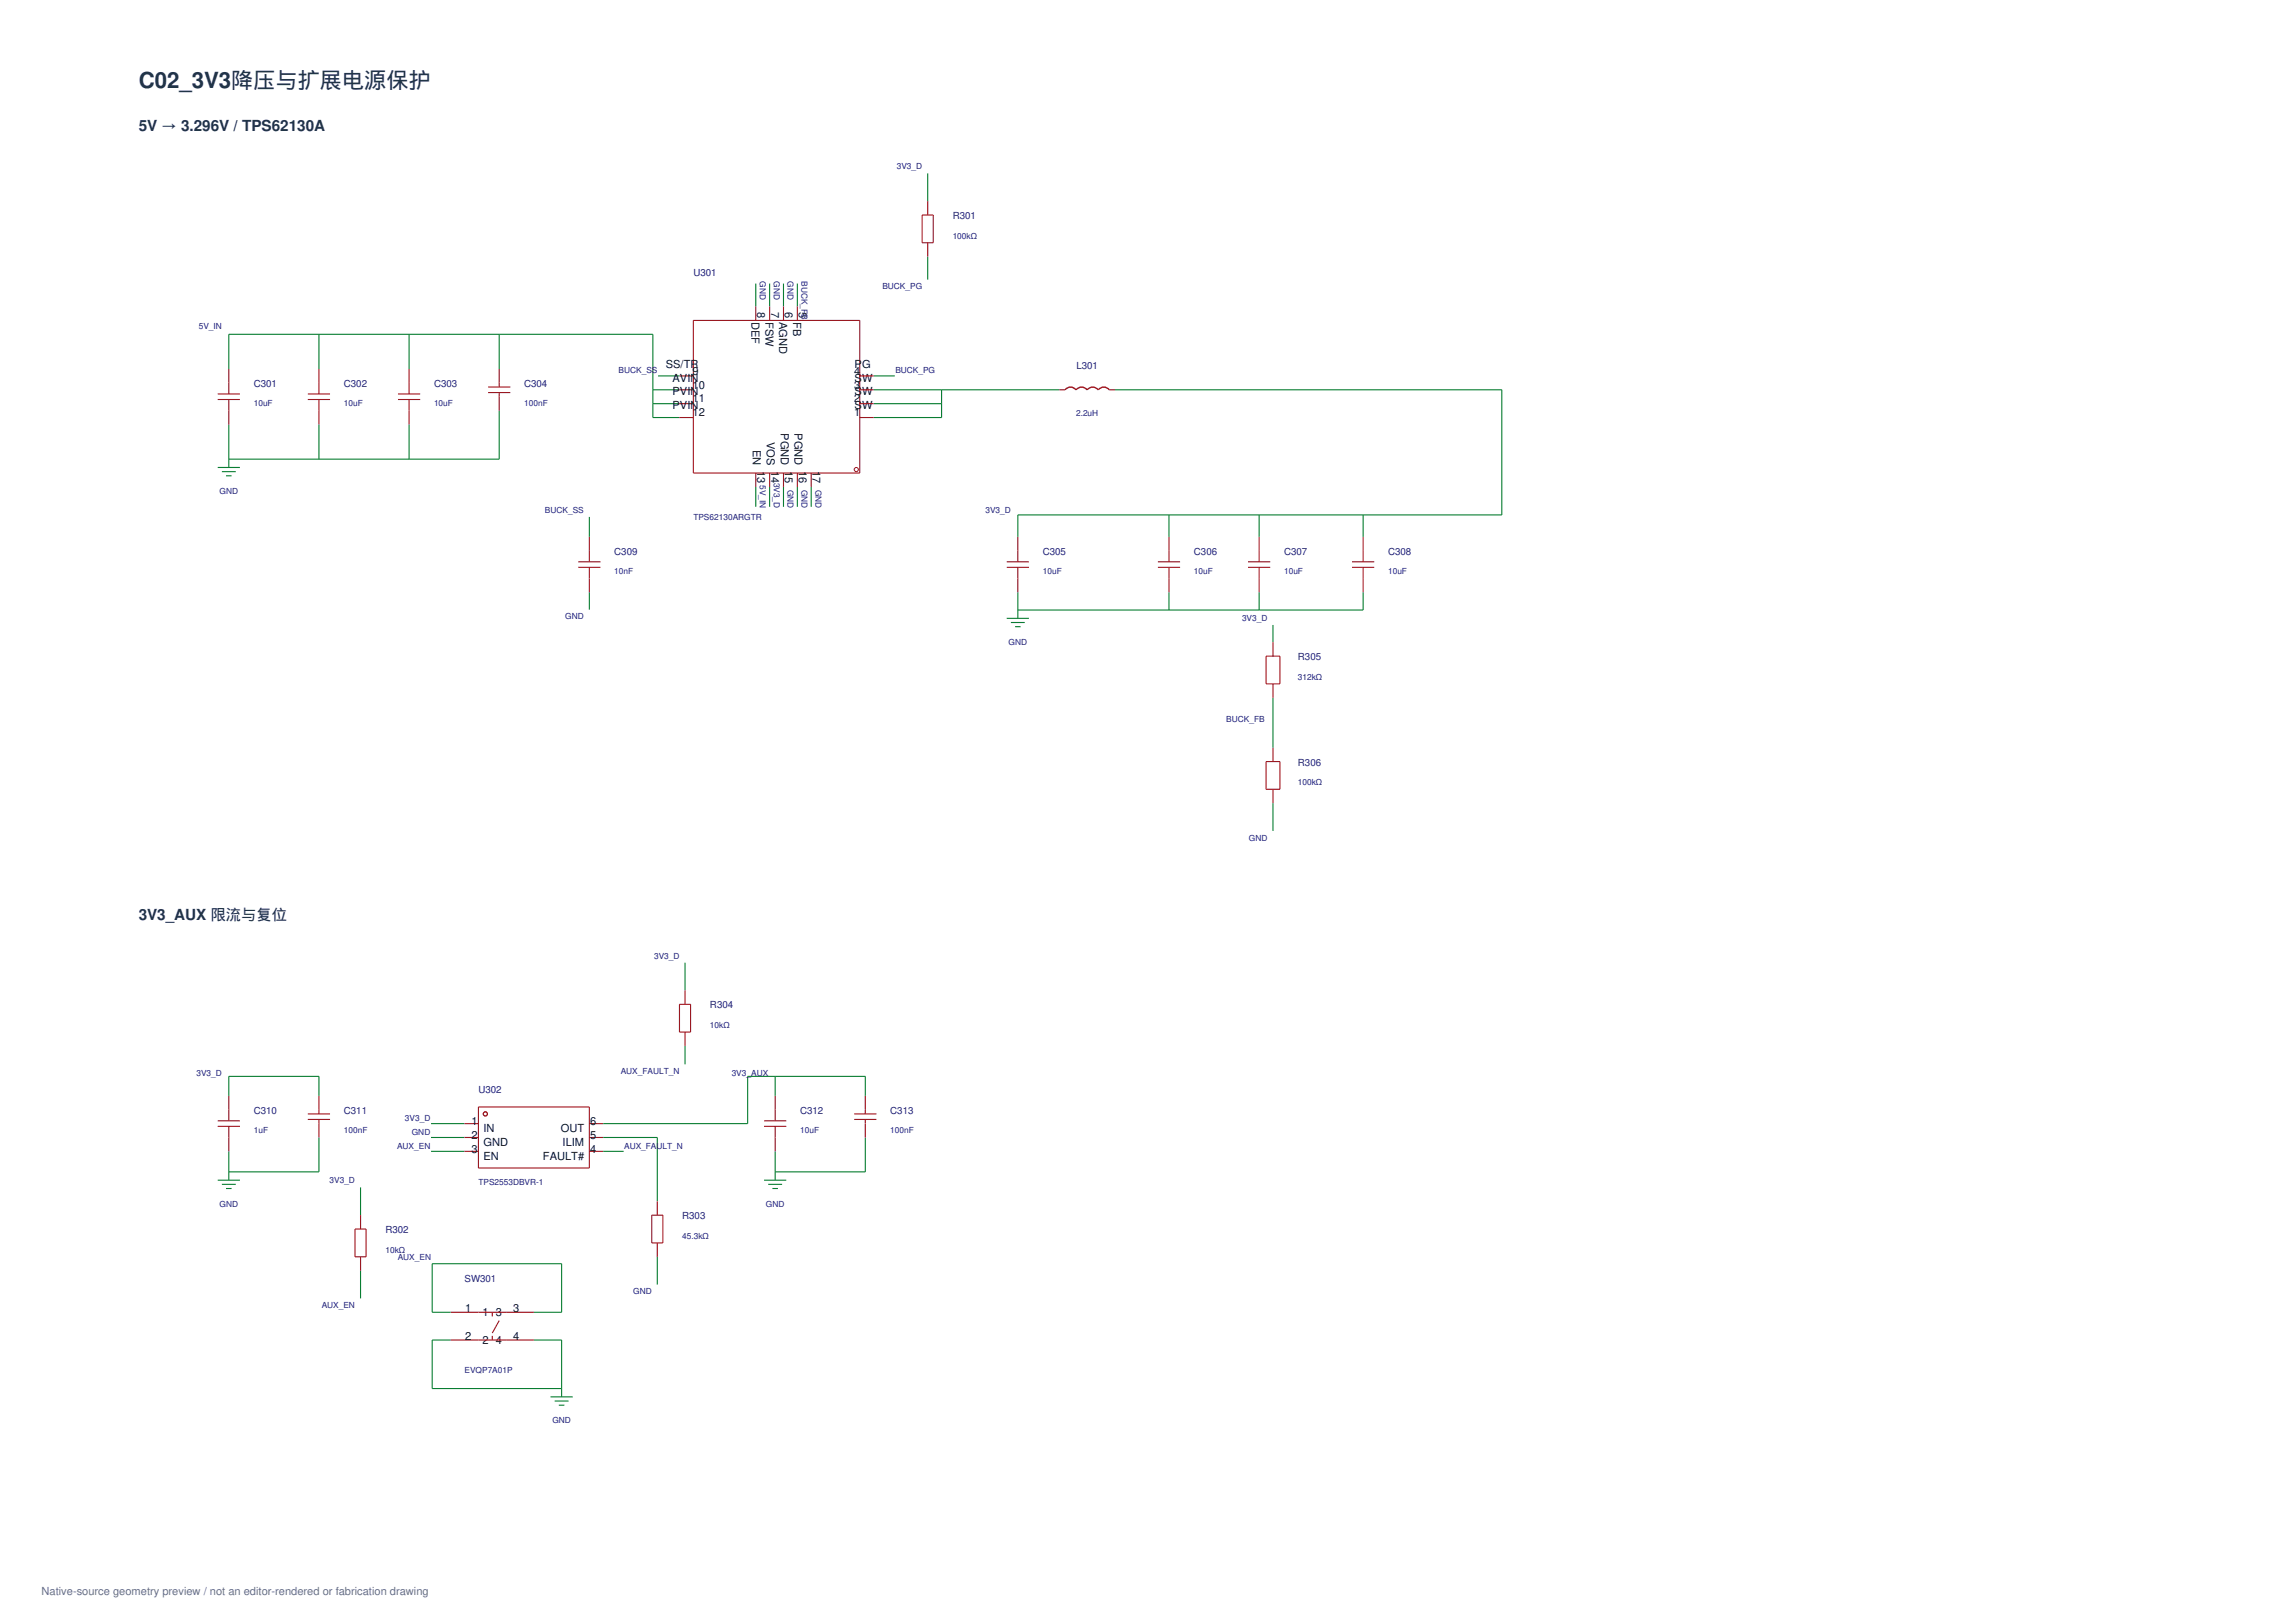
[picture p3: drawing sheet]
<svg xmlns="http://www.w3.org/2000/svg" width="584mm" height="413mm" viewBox="0 0 584 413" stroke-linecap="round" stroke-linejoin="round" font-family="sans-serif">
<defs><g id="words">
<text font-size="5.6" fill="#213547" x="35.3" y="22.4">C02_3V3降压与扩展电源保护</text>
<g font-size="3.9" fill="#213547">
<text x="35.3" y="33.3">5V → 3.296V / TPS62130A</text>
<text x="35.3" y="234">3V3_AUX 限流与复位</text>
</g>
<g font-size="2.8" fill="#191919">
<text x="191.2" y="81.9" transform="rotate(90 191.2 81.9)">DEF</text>
<text x="192.6" y="79.4" transform="rotate(90 192.6 79.4)">8</text>
<text x="194.7" y="81.9" transform="rotate(90 194.7 81.9)">FSW</text>
<text x="196.1" y="79.4" transform="rotate(90 196.1 79.4)">7</text>
<text x="198.3" y="81.9" transform="rotate(90 198.3 81.9)">AGND</text>
<text x="199.7" y="79.4" transform="rotate(90 199.7 79.4)">6</text>
<text x="201.8" y="81.9" transform="rotate(90 201.8 81.9)">FB</text>
<text x="203.2" y="79.4" transform="rotate(90 203.2 79.4)">5</text>
<text x="169.4" y="93.5">SS/TR</text>
<text x="176.2" y="95.3">9</text>
<text x="217.3" y="95.3">4</text>
<text x="217.4" y="93.5">PG</text>
<text x="171.1" y="97">AVIN</text>
<text x="171.1" y="100.6">PVIN</text>
<text x="176.2" y="98.8">10</text>
<text x="217.3" y="98.8">3</text>
<text x="217.4" y="100.6">SW</text>
<text x="217.4" y="97">SW</text>
<text x="171.1" y="104.1">PVIN</text>
<text x="176.2" y="102.3">11</text>
<text x="176.2" y="105.9">12</text>
<text x="217.3" y="105.9">1</text>
<text x="217.3" y="102.3">2</text>
<text x="217.4" y="104.1">SW</text>
<text x="195.1" y="112.4" transform="rotate(90 195.1 112.4)">VOS</text>
<text x="198.6" y="110.2" transform="rotate(90 198.6 110.2)">PGND</text>
<text x="202.1" y="110.2" transform="rotate(90 202.1 110.2)">PGND</text>
<text x="191.6" y="114.4" transform="rotate(90 191.6 114.4)">EN</text>
<text x="192.6" y="119.8" transform="rotate(90 192.6 119.8)">13</text>
<text x="196.1" y="119.8" transform="rotate(90 196.1 119.8)">14</text>
<text x="199.7" y="119.8" transform="rotate(90 199.7 119.8)">15</text>
<text x="203.2" y="119.8" transform="rotate(90 203.2 119.8)">16</text>
<text x="206.7" y="119.8" transform="rotate(90 206.7 119.8)">17</text>
<text x="120" y="286.1">1</text>
<text x="123" y="287.8">IN</text>
<text x="142.7" y="287.8">OUT</text>
<text x="150.1" y="286.1">6</text>
<text x="120" y="289.6">2</text>
<text x="120" y="293.1">3</text>
<text x="123" y="291.4">GND</text>
<text x="143.1" y="291.4">ILIM</text>
<text x="150.1" y="293.1">4</text>
<text x="150.1" y="289.6">5</text>
<text x="123" y="294.9">EN</text>
<text x="138.1" y="294.9">FAULT#</text>
<text x="118.4" y="333.7">1</text>
<text x="122.8" y="334.7">1</text>
<text x="126.1" y="334.7">3</text>
<text x="130.5" y="333.7">3</text>
<text x="118.4" y="340.8">2</text>
<text x="122.8" y="341.8">2</text>
<text x="126.1" y="341.8">4</text>
<text x="130.5" y="340.8">4</text>
</g>
<text font-size="2.8" fill="#667085" x="10.6" y="405.7">Native-source geometry preview / not an editor-rendered or fabrication drawing</text>
<g font-size="2.5" fill="#161689">
<text x="242.4" y="55.7">R301</text>
<text x="176.4" y="70.2">U301</text>
<text x="273.8" y="93.8">L301</text>
<text x="64.6" y="98.4">C301</text>
<text x="87.5" y="98.4">C302</text>
<text x="110.4" y="98.4">C303</text>
<text x="133.3" y="98.4">C304</text>
<text x="156.3" y="141.1">C309</text>
<text x="265.3" y="141.1">C305</text>
<text x="303.7" y="141.1">C306</text>
<text x="326.7" y="141.1">C307</text>
<text x="353.1" y="141.1">C308</text>
<text x="330.2" y="167.9">R305</text>
<text x="330.2" y="194.7">R306</text>
<text x="180.6" y="256.5">R304</text>
<text x="121.7" y="278">U302</text>
<text x="64.6" y="283.3">C310</text>
<text x="87.5" y="283.3">C311</text>
<text x="203.6" y="283.3">C312</text>
<text x="226.5" y="283.3">C313</text>
<text x="173.6" y="310.1">R303</text>
<text x="98.1" y="313.6">R302</text>
<text x="118.2" y="326">SW301</text>
</g>
<g font-size="2.1" fill="#161689">
<text x="228.1" y="43">3V3_D</text>
<text x="242.4" y="60.7">100kΩ</text>
<text x="193.3" y="71.5" transform="rotate(90 193.3 71.5)">GND</text>
<text x="196.8" y="71.5" transform="rotate(90 196.8 71.5)">GND</text>
<text x="200.4" y="71.5" transform="rotate(90 200.4 71.5)">GND</text>
<text x="203.9" y="71.5" transform="rotate(90 203.9 71.5)">BUCK_FB</text>
<text x="224.5" y="73.6">BUCK_PG</text>
<text x="50.6" y="83.6">5V_IN</text>
<text x="157.4" y="94.9">BUCK_SS</text>
<text x="227.8" y="94.9">BUCK_PG</text>
<text x="64.6" y="103.4">10uF</text>
<text x="87.5" y="103.4">10uF</text>
<text x="110.4" y="103.4">10uF</text>
<text x="133.3" y="103.4">100nF</text>
<text x="273.8" y="105.8">2.2uH</text>
<text x="55.9" y="125.6">GND</text>
<text x="193.3" y="123.3" transform="rotate(90 193.3 123.3)">5V_IN</text>
<text x="196.8" y="122.7" transform="rotate(90 196.8 122.7)">3V3_D</text>
<text x="200.4" y="124.5" transform="rotate(90 200.4 124.5)">GND</text>
<text x="203.9" y="124.5" transform="rotate(90 203.9 124.5)">GND</text>
<text x="207.4" y="124.5" transform="rotate(90 207.4 124.5)">GND</text>
<text x="138.6" y="130.4">BUCK_SS</text>
<text x="250.7" y="130.5">3V3_D</text>
<text x="176.4" y="132.3">TPS62130ARGTR</text>
<text x="156.3" y="146">10nF</text>
<text x="265.3" y="146">10uF</text>
<text x="303.7" y="146">10uF</text>
<text x="326.7" y="146">10uF</text>
<text x="353.1" y="146">10uF</text>
<text x="143.8" y="157.5">GND</text>
<text x="316" y="157.9">3V3_D</text>
<text x="256.6" y="164">GND</text>
<text x="330.2" y="172.9">312kΩ</text>
<text x="312" y="183.6">BUCK_FB</text>
<text x="330.2" y="199.7">100kΩ</text>
<text x="317.7" y="213.8">GND</text>
<text x="166.4" y="243.8">3V3_D</text>
<text x="180.6" y="261.4">10kΩ</text>
<text x="50" y="273.5">3V3_D</text>
<text x="157.9" y="273.1">AUX_FAULT_N</text>
<text x="186.1" y="273.5">3V3_AUX</text>
<text x="103" y="285">3V3_D</text>
<text x="64.6" y="288.2">1uF</text>
<text x="87.5" y="288.2">100nF</text>
<text x="101" y="292.1">AUX_EN</text>
<text x="104.8" y="288.6">GND</text>
<text x="158.8" y="292.1">AUX_FAULT_N</text>
<text x="203.6" y="288.2">10uF</text>
<text x="226.5" y="288.2">100nF</text>
<text x="83.8" y="300.9">3V3_D</text>
<text x="121.7" y="301.3">TPS2553DBVR-1</text>
<text x="55.9" y="306.8">GND</text>
<text x="194.9" y="306.8">GND</text>
<text x="173.6" y="315">45.3kΩ</text>
<text x="98.1" y="318.6">10kΩ</text>
<text x="101.2" y="320.3">AUX_EN</text>
<text x="161.1" y="329.1">GND</text>
<text x="81.8" y="332.7">AUX_EN</text>
<text x="118.2" y="349.2">EVQP7A01P</text>
<text x="140.5" y="361.9">GND</text>
</g>
</g></defs>
<g fill="none" stroke="#087d31" stroke-width=".28">
<path d="M236 44.1v7.1M192.3 72.1v5.9M195.8 72.1v5.9M199.3 72.1v5.9M202.8 72.1v5.9M236 65.3v5.8M58.2 93.8v-8.8h107.9v21.2h6.8M81.1 85v8.8M104.1 85v8.8M127 85v8.8M166.1 99.1h6.8M167.4 95.6h5.5"/>
<path d="M222.2 99.1h47.3M222.2 95.6h5.4M239.5 99.1v7.1h-17.3M283.6 99.1h98.5v31.8h-123.2v5.6M55.4 118.9h5.6M56.4 119.9h3.6M58.2 107.9v11M81.1 107.9v8.9M104.1 107.9v8.9M127 104.4v12.4h-68.8M166.1 102.7h6.8M222.2 102.7h17.3"/>
<path d="M57.5 121h1.4M149.9 131.5v5M192.3 123.8v5.1M195.8 123.8v5.1M199.3 123.8v5.1M202.8 123.8v5.1M206.4 123.8v5.1M297.4 130.9v5.6M320.3 130.9v5.6M346.8 130.9v5.6M149.9 150.6v4.4M256.1 157.3h5.7"/>
<path d="M257.2 158.3h3.5M258.2 159.4h1.4M258.9 150.6v6.7M297.4 150.6v4.5M320.3 150.6v4.5M323.8 158.9v4.4M346.8 150.6v4.5h-87.9M323.8 177.4v12.7M323.8 204.3v7M174.3 244.8v7.1M58.2 278.7v-5h22.9v5M174.3 266v4.7"/>
<path d="M197.2 273.7v5M220.1 278.7v-5h-29.9v12.1h-36.7M58.2 292.8v7.3M81.1 289.3v8.7h-22.9M109.7 289.3h8.5M109.7 285.8h8.5M109.7 292.8h8.5M153.5 289.3h13.7v16.2M153.5 292.8h5.2M197.2 292.8v7.3M220.1 289.3v8.7h-22.9M55.4 300.1h5.6"/>
<path d="M56.4 301.2h3.6M57.5 302.3h1.4M91.7 302v7M167.2 319.6v7.1M194.4 300.1h5.6M195.4 301.2h3.6M196.5 302.3h1.4M91.7 323.1v7.1M114.7 333.7h-4.8v-12.3h33v12.3h-7.1M114.7 340.8h-4.8v12.3h33M135.8 340.8h7.1v14.4M140.1 355.2h5.6"/>
<path d="M141.1 356.3h3.5M142.2 357.4h1.4"/>
</g>
<g fill="none" stroke="#a2131c" stroke-width=".28">
<path d="M234.6 54.7h2.8v7h-2.8zM236 51.2v3.5M192.3 78v3.5M195.8 78v3.5M199.3 78v3.5M202.8 78v3.5M236 61.7v3.6M58.2 93.8v6.4M81.1 93.8v6.4M104.1 93.8v6.4M124.2 99.8h5.6M124.2 98.4h5.6"/>
<path d="M127 93.8v4.6M127 99.8v4.6M172.9 99.1h3.5M172.9 95.6h3.5M176.4 81.5h42.3v38.8h-42.3zM218.7 99.1h3.5M218.7 95.6h3.5M269.5 99.1h1.4M282.2 99.1h1.4M55.4 100.2h5.6M55.4 101.6h5.6M58.2 101.6v6.3"/>
<path d="M78.3 100.2h5.7M78.3 101.6h5.7M81.1 101.6v6.3M101.2 100.2h5.7M101.2 101.6h5.7M104.1 101.6v6.3M172.9 106.2h3.5M172.9 102.7h3.5M218.7 106.2h3.5M218.7 102.7h3.5M149.9 136.5v6.4M192.3 120.3v3.5"/>
<path d="M195.8 120.3v3.5M199.3 120.3v3.5M202.8 120.3v3.5M206.4 120.3v3.5M258.9 136.5v6.4M297.4 136.5v6.4M320.3 136.5v6.4M346.8 136.5v6.4M147.1 142.9h5.7M147.1 144.3h5.7M149.9 144.3v6.3M256.1 142.9h5.7"/>
<path d="M256.1 144.3h5.7M258.9 144.3v6.3M294.6 142.9h5.6M294.6 144.3h5.6M297.4 144.3v6.3M317.5 142.9h5.6M317.5 144.3h5.6M320.3 144.3v6.3M344 142.9h5.6M344 144.3h5.6M346.8 144.3v6.3M322.1 166.9h3.5v7h-3.5z"/>
<path d="M323.8 163.3v3.6M323.8 173.9v3.5M322.1 193.7h3.5v7h-3.5zM323.8 190.1v3.6M323.8 200.7v3.6M172.9 255.4h2.8v7.1h-2.8zM174.3 251.9v3.5M58.2 278.7v6.3M81.1 278.7v4.6M174.3 262.5v3.5M197.2 278.7v6.3M220.1 278.7v4.6"/>
<path d="M55.4 286.5h5.6M55.4 285h5.6M58.2 286.5v6.3M78.3 284.7h5.7M78.3 283.3h5.7M81.1 284.7v4.6M118.2 285.8h3.5M118.2 289.3h3.5M118.2 292.8h3.5M121.7 281.5h28.2v15.5h-28.2zM149.9 285.8h3.6M149.9 289.3h3.6"/>
<path d="M149.9 292.8h3.6M194.4 286.5h5.6M194.4 285h5.6M197.2 286.5v6.3M217.3 284.7h5.7M217.3 283.3h5.7M220.1 284.7v4.6M90.3 312.6h2.8v7h-2.8zM91.7 309v3.6M91.7 319.6v3.5M165.8 309h2.8v7.1h-2.8zM167.2 305.5v3.5"/>
<path d="M167.2 316.1v3.5M114.7 333.7h21.1M125.2 333.7v1.1M125.2 339.7v1.1M127 335.8l-1.8 3.2M114.7 340.8h21.1"/>
</g>
<g fill="none" stroke="#a2131c" stroke-width=".25">
<circle cx="217.8" cy="119.4" r=".53"/>
<circle cx="123.5" cy="283.3" r=".53"/>
</g>
<path d="M270.9 99.1a1.76 1.76 0 0 1 2.9 0 1.75 1.75 0 0 1 2.8 0 1.75 1.75 0 0 1 2.8 0 1.75 1.75 0 0 1 2.8 0" fill="none" stroke="#a2131c" stroke-width=".35"/>
<use href="#words"/>
</svg>
